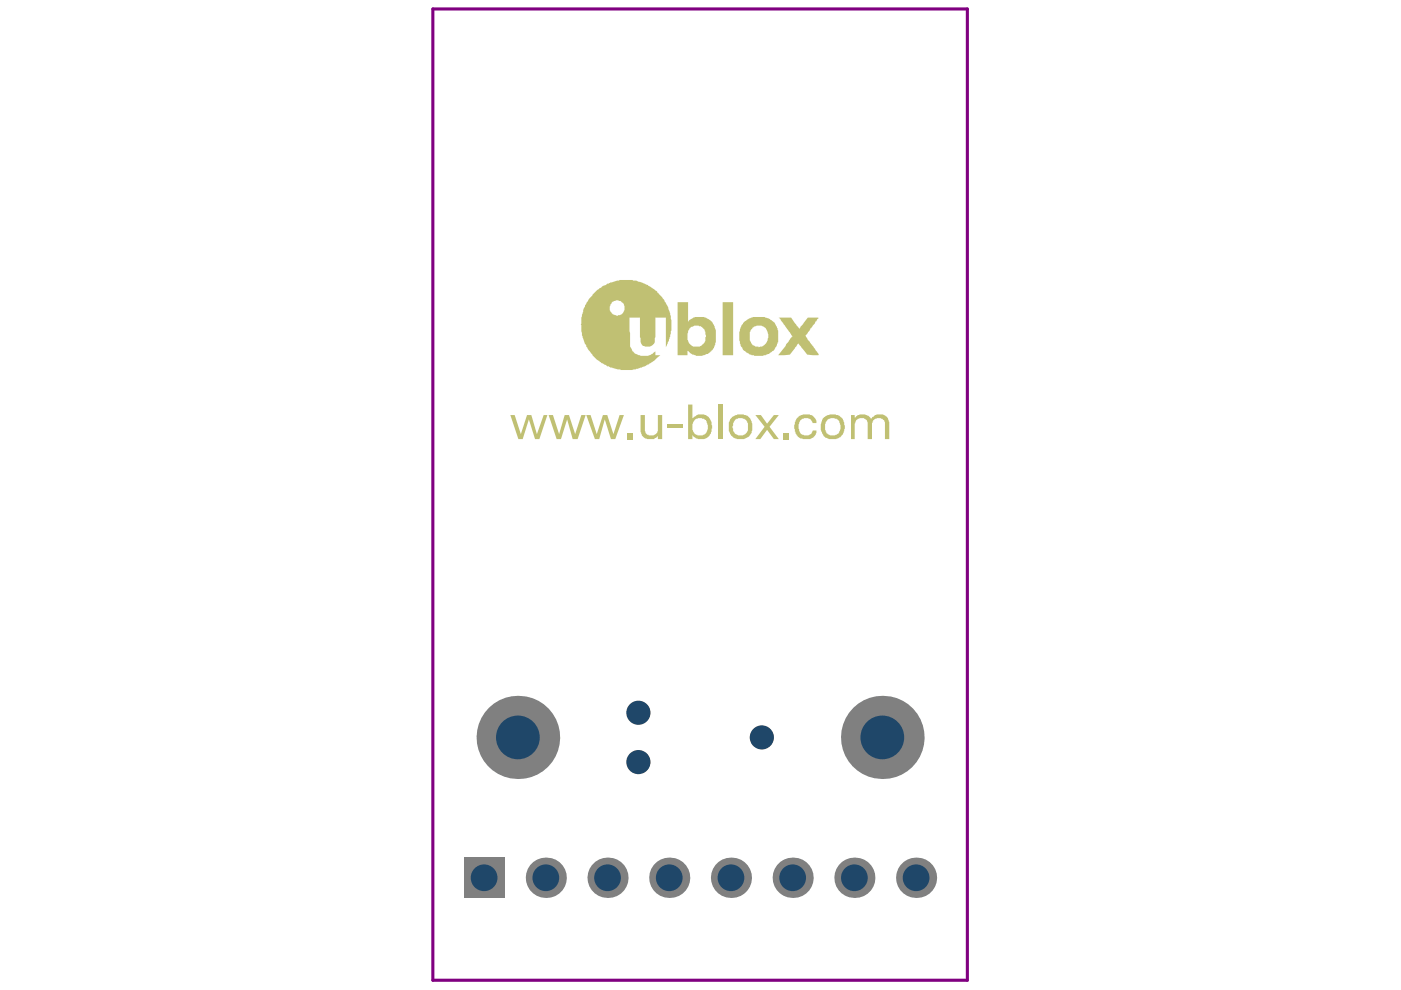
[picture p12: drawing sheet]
<svg xmlns="http://www.w3.org/2000/svg" width="297mm" height="210mm" viewBox="0 0 297 210" stroke-linecap="round" stroke-linejoin="round" font-family="sans-serif">
<g fill="#c0c073">
<path d="M108.2 88h.9l1.3 4.1 1.3-4.1h1l1.1 4.1 1.5-4.1h.8l-1.7 5.1h-1l-1.3-4.2-1.3 4.2h-.9z"/>
<path d="M116.3 88h.9l1.3 4.1 1.2-4.1h.9l1.3 4.1 1.4-4.1h.9l-1.7 5.1h-1.1l-1.2-4.2-1.3 4.2h-.9z"/>
<path d="M124.3 88h.9l1.3 4.1 1.3-4.1h.9l1.4 4.1 1.3-4.1h.9l-1.9 5.1h-.9l-1.3-4.2-1.2 4.2h-.9z"/>
<path d="M133.1 91.8h1.1v1.3h-1.1z"/>
<path d="M135.8 88h.9v3a1.31 1.31 0 0 0 2 1.2l.4-.1 .1-.3a.97 .97 0 0 0 .3-1.1v-2.7h.9v5.1h-.9v-.8v.1a2.23 2.23 0 0 1-2.6 .6 2.05 2.05 0 0 1-1.1-1.7z"/>
<path d="M141.6 89.8h3.2v.8h-3.2z"/>
<path d="M152.3 85.8h.9v7.3h-.9z"/>
<path d="M160.2 88h1.1l1.3 1.8 1.5-1.8h1l-1.9 2.5 1.9 2.6h-1l-1.5-2-1.4 2h-1l1.9-2.6z"/>
<path d="M166 91.8h1.2v1.3h-1.2z"/>
<path d="M168.9 88.7a2.9 2.9 0 0 1 3.5-.4l.7 .9v.5h-.8l-.1-.1a1.2 1.2 0 0 0-1.8-.8h-.2a1.5 1.5 0 0 0-.9 1.6v.3a1.68 1.68 0 0 0 1.2 1.6 1.67 1.67 0 0 0 1.8-.9v-.1h.8v.1a1.93 1.93 0 0 1-2.5 1.7 2.01 2.01 0 0 1-2.1-2.1l-.1-.1v-.8z"/>
<path d="M180.4 88h.8v.7a2.11 2.11 0 0 1 3.4 .1h.1a2.26 2.26 0 0 1 3.6-.1l.2 .7v3.7h-.9v-3a1.17 1.17 0 0 0-1-1.4h-.2a1.37 1.37 0 0 0-1.5 1.4v3h-.9v-3a1.18 1.18 0 0 0-1.3-1.4 1.33 1.33 0 0 0-1.5 1.4v3h-.8z"/>
<path d="M147.3 88.9v.1a2.54 2.54 0 0 0-.4 2.5l.2 .2a.7 .7 0 0 0 .8 .5v.1a1.78 1.78 0 0 0 1.9-.6 2.33 2.33 0 0 0-.2-2.7 2.04 2.04 0 0 0-2.3-.1zM145.9 85.8h.9v3a2.36 2.36 0 0 1 3.5-.3l.6 .9v.7l.1 .1v.7h-.1a1.67 1.67 0 0 1-.4 1.4 2.53 2.53 0 0 1-3.6 .1l-.1-.2v.9h-.9z"/>
<path d="M155.7 89.2l-.3 .5v.4a1.66 1.66 0 0 0 1.1 2.2 1.66 1.66 0 0 0 2.1-1.2 2.7 2.7 0 0 0-.4-2.1 1.96 1.96 0 0 0-2.4 0zM155.2 88.4h.1a3 3 0 0 1 3.4 0 3.3 3.3 0 0 1 .5 3.5l-.1 .2a.91 .91 0 0 1-.9 .7l-.1 .2a2.7 2.7 0 0 1-3.2-.8 3.9 3.9 0 0 1-.1-3.2z"/>
<path d="M175.5 88.9l-.2 .3a2.67 2.67 0 0 0-.2 2.3l.1 .2a1.77 1.77 0 0 0 2.7 0v-.2a1.99 1.99 0 0 0-.6-2.7l-1.2-.1zM174.4 88.8a2.83 2.83 0 0 1 3.8-.4l.3 .3a2.89 2.89 0 0 1 0 3.6 2.53 2.53 0 0 1-3.2 .5 1.7 1.7 0 0 1-1.1-1.4l-.2-.3v-1.1z"/>
<path d="M129.2 65.3a1.65 1.65 0 0 0 3.3 0 1.65 1.65 0 0 0-3.3 0zM146.1 69.7v.1a2.67 2.67 0 0 0 .4 3.4 1.09 1.09 0 0 0 1.2 .3 1.8 1.8 0 0 0 1.9-2 1.89 1.89 0 0 0-.7-2 1.89 1.89 0 0 0-2.1-.2h-.3zM159.2 69.8l-.2 .8a2.77 2.77 0 0 0 .6 2.6l.4 .2a1.89 1.89 0 0 0 2.5-.8 2.38 2.38 0 0 0-.4-3.2 2.11 2.11 0 0 0-2.6 .2zM125.6 62.5a9.1 9.1 0 0 1 3.7-2.5l2.1-.6h1.4a8.7 8.7 0 0 1 4.5 1l1.1 .8a7.2 7.2 0 0 1 2.5 2.6 9.8 9.8 0 0 1 .5 9.3l-.2 .5v-6.3h-2.2v4.2l-.2 .2a1.58 1.58 0 0 1-1.1 1.8 1.58 1.58 0 0 1-1.9-.9l-.1-5.3h-2.2l.1 4.4a3.3 3.3 0 0 0 .6 2.8 2.16 2.16 0 0 0 1.9 .9h.2a2.91 2.91 0 0 0 2.7-.9v.8h1l-.7 .5a9.5 9.5 0 0 1-4.3 2.4l-1 .3h-2.4l-2.2-.6-2.1-1.1a9.1 9.1 0 0 1-3.9-6.1l-.1-1.8-.2-.1 .2-.3a3.1 3.1 0 0 1 .2-1.9v-.3a8.1 8.1 0 0 1 2-3.5zM165.1 67.3h2.6l1.7 2.4 1.9-2.4h2.3l-1.8 2.4-.8 1.3-.3 .1 2.9 4.1-.1 .1-2.4-.1-1.7-2.2-.2-.2-1.7 2.4-2.5 .1 1.6-1.9 1-1.7 .4-.3-2.1-3.1-.3-.2-.3-.8zM153.2 64.1h2.2v11.2h-2.2zM157.5 68.5a3.7 3.7 0 0 1 3-1.3h.7a3.6 3.6 0 0 1 3.8 3.4v.7a3.6 3.6 0 0 1-1.4 3.4 4.6 4.6 0 0 1-6.2-.8 5.3 5.3 0 0 1 0-5.1zM143.7 64.1h2.2v4.2a3.3 3.3 0 0 1 3.3-1.1 3.6 3.6 0 0 1 2.6 3.3v.6a3.6 3.6 0 0 1-2.5 4.2 3.5 3.5 0 0 1-3.5-1v1h-2.1z"/>
</g>
<circle cx="181.1" cy="186.1" r="4.3" fill="#808080"/>
<circle cx="181.1" cy="186.1" r="2.83" fill="#1f4769"/>
<circle cx="168.1" cy="186.1" r="4.3" fill="#808080"/>
<circle cx="168.1" cy="186.1" r="2.83" fill="#1f4769"/>
<circle cx="194.2" cy="186.1" r="4.3" fill="#808080"/>
<circle cx="194.2" cy="186.1" r="2.83" fill="#1f4769"/>
<circle cx="187.1" cy="156.4" r="8.8" fill="#808080"/>
<circle cx="187.1" cy="156.4" r="4.6" fill="#1f4769"/>
<circle cx="135.4" cy="161.6" r="2.33" fill="#808080"/>
<circle cx="135.4" cy="161.6" r="2.56" fill="#1f4769"/>
<circle cx="115.7" cy="186.1" r="4.3" fill="#808080"/>
<circle cx="115.7" cy="186.1" r="2.83" fill="#1f4769"/>
<path d="M98.4 181.9h8.5v8.5h-8.5z" fill-rule="evenodd" fill="#808080"/>
<circle cx="102.6" cy="186.1" r="2.83" fill="#1f4769"/>
<circle cx="109.8" cy="156.4" r="8.8" fill="#808080"/>
<circle cx="109.8" cy="156.4" r="4.6" fill="#1f4769"/>
<circle cx="135.4" cy="151.1" r="2.33" fill="#808080"/>
<circle cx="135.4" cy="151.1" r="2.56" fill="#1f4769"/>
<circle cx="161.5" cy="156.4" r="2.33" fill="#808080"/>
<circle cx="161.5" cy="156.4" r="2.56" fill="#1f4769"/>
<circle cx="155" cy="186.1" r="4.3" fill="#808080"/>
<circle cx="155" cy="186.1" r="2.83" fill="#1f4769"/>
<circle cx="141.9" cy="186.1" r="4.3" fill="#808080"/>
<circle cx="141.9" cy="186.1" r="2.83" fill="#1f4769"/>
<circle cx="128.8" cy="186.1" r="4.3" fill="#808080"/>
<circle cx="128.8" cy="186.1" r="2.83" fill="#1f4769"/>
<path d="M91.8 1.9h113.3v205.9h-113.3z" fill="none" stroke="#800080" stroke-width=".66"/>
</svg>
